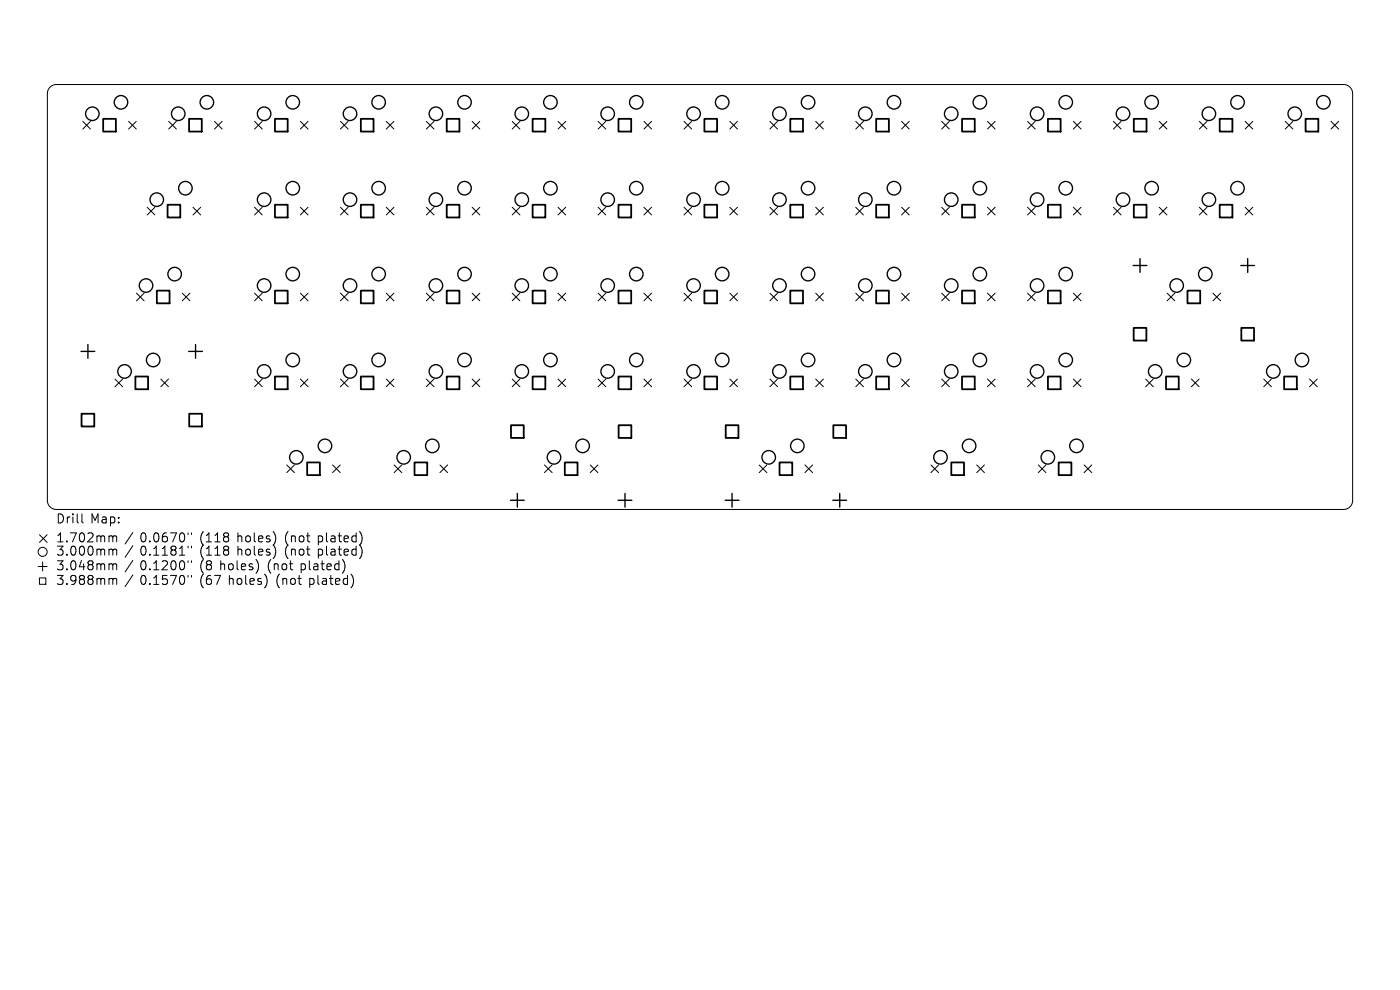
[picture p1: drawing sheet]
<svg xmlns="http://www.w3.org/2000/svg" width="297mm" height="210mm" viewBox="0 0 297 210" stroke-linecap="round" stroke-linejoin="round" font-family="sans-serif">
<defs><g id="words">
<g font-size="2.7">
<text x="11.9" y="111.4">Drill</text>
<text x="19.2" y="111.4">Map:</text>
<text x="11.9" y="115.4">1.702mm</text>
<text x="11.9" y="118.3">3.000mm</text>
<text x="29.7" y="115.4">0.0670&quot;</text>
<text x="29.7" y="118.3">0.1181&quot;</text>
<text x="42.4" y="115.4">(118</text>
<text x="42.4" y="118.3">(118</text>
<text x="50.4" y="115.4">holes)</text>
<text x="50.4" y="118.3">holes)</text>
<text x="60.6" y="115.4">(not</text>
<text x="60.6" y="118.3">(not</text>
<text x="67.7" y="115.4">plated)</text>
<text x="67.7" y="118.3">plated)</text>
<text x="11.9" y="121.4">3.048mm</text>
<text x="11.9" y="124.5">3.988mm</text>
<text x="29.7" y="121.4">0.1200&quot;</text>
<text x="29.7" y="124.5">0.1570&quot;</text>
<text x="42.4" y="121.4">(8</text>
<text x="42.4" y="124.5">(67</text>
<text x="46.8" y="121.4">holes)</text>
<text x="48.6" y="124.5">holes)</text>
<text x="56.9" y="121.4">(not</text>
<text x="58.8" y="124.5">(not</text>
<text x="64" y="121.4">plated)</text>
<text x="65.8" y="124.5">plated)</text>
</g>
</g></defs>
<g fill="none" stroke="#000" stroke-width=".21">
<path d="M10.7 18.4l.5-.3 .8-.2h273a1.91 1.91 0 0 1 2 1.9v86.4a1.91 1.91 0 0 1-2 1.9h-273a1.91 1.91 0 0 1-2-1.9v-86.4l.2-.8zM17.6 25.7l1.6 1.7M19.2 25.7l-1.6 1.7M27.3 25.7l1.6 1.7M28.9 25.7l-1.6 1.7M35.8 25.7l1.6 1.7M37.4 25.7l-1.6 1.7M45.5 25.7l1.6 1.7M47.1 25.7l-1.6 1.7M54 25.7l1.6 1.7M55.6 25.7l-1.6 1.7M63.7 25.7l1.6 1.7"/>
<path d="M65.3 25.7l-1.6 1.7M72.2 25.7l1.7 1.7M73.9 25.7l-1.7 1.7M81.9 25.7l1.7 1.7M83.6 25.7l-1.7 1.7M90.4 25.7l1.7 1.7M92.1 25.7l-1.7 1.7M100.2 25.7l1.6 1.7M101.8 25.7l-1.6 1.7M108.7 25.7l1.6 1.7M110.3 25.7l-1.6 1.7M118.4 25.7l1.6 1.7"/>
<path d="M120 25.7l-1.6 1.7M126.9 25.7l1.6 1.7M128.5 25.7l-1.6 1.7M136.6 25.7l1.6 1.7M138.2 25.7l-1.6 1.7M145.1 25.7l1.6 1.7M146.7 25.7l-1.6 1.7M154.8 25.7l1.7 1.7M156.5 25.7l-1.7 1.7M163.3 25.7l1.7 1.7M165 25.7l-1.7 1.7M173 25.7l1.7 1.7"/>
<path d="M174.7 25.7l-1.7 1.7M181.5 25.7l1.7 1.7M183.2 25.7l-1.7 1.7M191.3 25.7l1.6 1.7M192.9 25.7l-1.6 1.7M199.8 25.7l1.6 1.7M201.4 25.7l-1.6 1.7M209.5 25.7l1.6 1.7M211.1 25.7l-1.6 1.7M218 25.7l1.6 1.7M219.6 25.7l-1.6 1.7M227.7 25.7l1.6 1.7"/>
<path d="M229.3 25.7l-1.6 1.7M236.2 25.7l1.6 1.7M237.8 25.7l-1.6 1.7M245.9 25.7l1.7 1.7M247.6 25.7l-1.7 1.7M254.4 25.7l1.7 1.7M256.1 25.7l-1.7 1.7M264.1 25.7l1.7 1.7M265.8 25.7l-1.7 1.7M272.6 25.7l1.7 1.7M274.3 25.7l-1.7 1.7M282.4 25.7l1.6 1.7"/>
<path d="M284 25.7l-1.6 1.7M31.2 44l1.7 1.6M32.9 44l-1.7 1.6M40.9 44l1.7 1.6M42.6 44l-1.7 1.6M54 44l1.6 1.6M55.6 44l-1.6 1.6M63.7 44l1.6 1.6M65.3 44l-1.6 1.6M72.2 44l1.7 1.6M73.9 44l-1.7 1.6M81.9 44l1.7 1.6"/>
<path d="M83.6 44l-1.7 1.6M90.4 44l1.7 1.6M92.1 44l-1.7 1.6M100.2 44l1.6 1.6M101.8 44l-1.6 1.6M108.7 44l1.6 1.6M110.3 44l-1.6 1.6M118.4 44l1.6 1.6M120 44l-1.6 1.6M126.9 44l1.6 1.6M128.5 44l-1.6 1.6M136.6 44l1.6 1.6"/>
<path d="M138.2 44l-1.6 1.6M145.1 44l1.6 1.6M146.7 44l-1.6 1.6M154.8 44l1.7 1.6M156.5 44l-1.7 1.6M163.3 44l1.7 1.6M165 44l-1.7 1.6M173 44l1.7 1.6M174.7 44l-1.7 1.6M181.5 44l1.7 1.6M183.2 44l-1.7 1.6M191.3 44l1.6 1.6"/>
<path d="M192.9 44l-1.6 1.6M199.8 44l1.6 1.6M201.4 44l-1.6 1.6M209.5 44l1.6 1.6M211.1 44l-1.6 1.6M218 44l1.6 1.6M219.6 44l-1.6 1.6M227.7 44l1.6 1.6M229.3 44l-1.6 1.6M236.2 44l1.6 1.6M237.8 44l-1.6 1.6M245.9 44l1.7 1.6"/>
<path d="M247.6 44l-1.7 1.6M254.4 44l1.7 1.6M256.1 44l-1.7 1.6M264.1 44l1.7 1.6M265.8 44l-1.7 1.6M29 62.2l1.6 1.6M30.6 62.2l-1.6 1.6M38.7 62.2l1.6 1.6M40.3 62.2l-1.6 1.6M54 62.2l1.6 1.6M55.6 62.2l-1.6 1.6M63.7 62.2l1.6 1.6"/>
<path d="M65.3 62.2l-1.6 1.6M72.2 62.2l1.7 1.6M73.9 62.2l-1.7 1.6M81.9 62.2l1.7 1.6M83.6 62.2l-1.7 1.6M90.4 62.2l1.7 1.6M92.1 62.2l-1.7 1.6M100.2 62.2l1.6 1.6M101.8 62.2l-1.6 1.6M108.7 62.2l1.6 1.6M110.3 62.2l-1.6 1.6M118.4 62.2l1.6 1.6"/>
<path d="M120 62.2l-1.6 1.6M126.9 62.2l1.6 1.6M128.5 62.2l-1.6 1.6M136.6 62.2l1.6 1.6M138.2 62.2l-1.6 1.6M145.1 62.2l1.6 1.6M146.7 62.2l-1.6 1.6M154.8 62.2l1.7 1.6M156.5 62.2l-1.7 1.6M163.3 62.2l1.7 1.6M165 62.2l-1.7 1.6M173 62.2l1.7 1.6"/>
<path d="M174.7 62.2l-1.7 1.6M181.5 62.2l1.7 1.6M183.2 62.2l-1.7 1.6M191.3 62.2l1.6 1.6M192.9 62.2l-1.6 1.6M199.8 62.2l1.6 1.6M201.4 62.2l-1.6 1.6M209.5 62.2l1.6 1.6M211.1 62.2l-1.6 1.6M218 62.2l1.6 1.6M219.6 62.2l-1.6 1.6M227.7 62.2l1.6 1.6"/>
<path d="M229.3 62.2l-1.6 1.6M247.6 62.2l1.6 1.6M249.2 62.2l-1.6 1.6M257.3 62.2l1.6 1.6M258.9 62.2l-1.6 1.6M24.4 80.4l1.6 1.6M26 80.4l-1.6 1.6M34.1 80.4l1.6 1.6M35.7 80.4l-1.6 1.6M54 80.4l1.6 1.6M55.6 80.4l-1.6 1.6M60.8 98.6l1.7 1.7"/>
<path d="M62.5 98.6l-1.7 1.7M63.7 80.4l1.6 1.6M65.3 80.4l-1.6 1.6M70.6 98.6l1.6 1.7M72.2 98.6l-1.6 1.7M72.2 80.4l1.7 1.6M73.9 80.4l-1.7 1.6M81.9 80.4l1.7 1.6M83.6 80.4l-1.7 1.6M83.6 98.6l1.6 1.7M85.2 98.6l-1.6 1.7M90.4 80.4l1.7 1.6"/>
<path d="M92.1 80.4l-1.7 1.6M93.3 98.6l1.7 1.7M95 98.6l-1.7 1.7M100.2 80.4l1.6 1.6M101.8 80.4l-1.6 1.6M108.7 80.4l1.6 1.6M110.3 80.4l-1.6 1.6M115.5 98.6l1.6 1.7M117.1 98.6l-1.6 1.7M118.4 80.4l1.6 1.6M120 80.4l-1.6 1.6M125.2 98.6l1.6 1.7"/>
<path d="M126.8 98.6l-1.6 1.7M126.9 80.4l1.6 1.6M128.5 80.4l-1.6 1.6M136.6 80.4l1.6 1.6M138.2 80.4l-1.6 1.6M145.1 80.4l1.6 1.6M146.7 80.4l-1.6 1.6M154.8 80.4l1.7 1.6M156.5 80.4l-1.7 1.6M161 98.6l1.7 1.7M162.7 98.6l-1.7 1.7M163.3 80.4l1.7 1.6"/>
<path d="M165 80.4l-1.7 1.6M170.8 98.6l1.6 1.7M172.4 98.6l-1.6 1.7M173 80.4l1.7 1.6M174.7 80.4l-1.7 1.6M181.5 80.4l1.7 1.6M183.2 80.4l-1.7 1.6M191.3 80.4l1.6 1.6M192.9 80.4l-1.6 1.6M197.5 98.6l1.6 1.7M199.1 98.6l-1.6 1.7M199.8 80.4l1.6 1.6"/>
<path d="M201.4 80.4l-1.6 1.6M207.2 98.6l1.6 1.7M208.8 98.6l-1.6 1.7M209.5 80.4l1.6 1.6M211.1 80.4l-1.6 1.6M218 80.4l1.6 1.6M219.6 80.4l-1.6 1.6M220.3 98.6l1.6 1.7M221.9 98.6l-1.6 1.7M227.7 80.4l1.6 1.6M229.3 80.4l-1.6 1.6M230 98.6l1.6 1.7"/>
<path d="M231.6 98.6l-1.6 1.7M243 80.4l1.7 1.6M244.7 80.4l-1.7 1.6M252.8 80.4l1.6 1.6M254.4 80.4l-1.6 1.6M268.1 80.4l1.6 1.6M269.7 80.4l-1.6 1.6M277.8 80.4l1.6 1.6M279.4 80.4l-1.6 1.6M8.4 113.4l1.6 1.7M9 119.2v1.9M10 113.4l-1.6 1.7"/>
<path d="M17.4 109v1.7l.3 .2M23.7 113.7l.2 .2M23.7 116.5l.2 .3M23.7 119.6l.2 .3M23.9 113.9v1M23.9 116.8v1M23.9 119.9v1M23.9 113.9l.3-.2 .5 .1 .1 1.1M23.9 116.8l.3-.3 .5 .1 .1 1.2M23.9 119.9l.3-.3 .5 .1 .1 1.2M28.2 112.9l-1.7 2.5M28.2 115.8l-1.7 2.4"/>
<path d="M28.2 118.9l-1.7 2.4M39.9 113v.4M39.9 115.9v.3M39.9 119v.3M40.6 113v.4M40.6 115.9v.3M40.6 119v.3M54.8 119.5v1.3M58.4 113.6v1.3M58.4 116.4v1.3M73.1 119.5l.1 .8-.5 1.2M76.4 112.9a2.25 2.25 0 0 1 0 2.7"/>
<path d="M76.4 115.7a2.25 2.25 0 0 1 0 2.7M8.1 120.2h1.9M8.4 122.6h1.3v1.3h-1.3zM23.7 122.7l.2 .3M23.9 123v1M23.9 123l.3-.3 .5 .1 .1 1.2M28.2 122l-1.7 2.4M39.9 122.1v.3M40.6 122.1v.3M56.6 122.6v1.3M74.5 121.9a2.25 2.25 0 0 1 0 2.7"/>
<circle cx="9" cy="117.1" r=".96"/>
</g>
<g fill="none" stroke="#000" stroke-width=".29">
<path d="M240.4 56.3h2.9M241.9 54.9v2.9M263.2 56.3h2.9M264.7 54.9v2.9M17.2 74.5h2.9M18.6 73.1v2.9M40 74.5h2.9M41.5 73.1v2.9M108.3 106.1h2.9M109.8 104.7v2.9M131.1 106.1h2.9M132.6 104.7v2.9"/>
<path d="M153.8 106.1h3M155.3 104.7v2.9M176.7 106.1h2.9M178.1 104.7v2.9"/>
<circle cx="19.6" cy="24.1" r="1.43"/>
<circle cx="25.7" cy="21.7" r="1.43"/>
<circle cx="37.8" cy="24.1" r="1.43"/>
<circle cx="39.3" cy="39.9" r="1.43"/>
<circle cx="43.9" cy="21.7" r="1.43"/>
<circle cx="56" cy="24.1" r="1.43"/>
<circle cx="62.1" cy="39.9" r="1.43"/>
<circle cx="62.1" cy="21.7" r="1.43"/>
<circle cx="74.3" cy="24.1" r="1.43"/>
<circle cx="80.3" cy="39.9" r="1.43"/>
<circle cx="80.3" cy="21.7" r="1.43"/>
<circle cx="92.5" cy="24.1" r="1.43"/>
<circle cx="98.5" cy="39.9" r="1.43"/>
<circle cx="98.5" cy="21.7" r="1.43"/>
<circle cx="110.7" cy="24.1" r="1.43"/>
<circle cx="116.8" cy="39.9" r="1.43"/>
<circle cx="116.8" cy="21.7" r="1.43"/>
<circle cx="128.9" cy="24.1" r="1.43"/>
<circle cx="135" cy="39.9" r="1.43"/>
<circle cx="135" cy="21.7" r="1.43"/>
<circle cx="147.1" cy="24.1" r="1.43"/>
<circle cx="153.2" cy="39.9" r="1.43"/>
<circle cx="153.2" cy="21.7" r="1.43"/>
<circle cx="165.4" cy="24.1" r="1.43"/>
<circle cx="171.4" cy="39.9" r="1.43"/>
<circle cx="171.4" cy="21.7" r="1.43"/>
<circle cx="183.6" cy="24.1" r="1.43"/>
<circle cx="189.6" cy="39.9" r="1.43"/>
<circle cx="189.6" cy="21.7" r="1.43"/>
<circle cx="201.8" cy="24.1" r="1.43"/>
<circle cx="207.9" cy="39.9" r="1.43"/>
<circle cx="207.9" cy="21.7" r="1.43"/>
<circle cx="220" cy="24.1" r="1.43"/>
<circle cx="226.1" cy="39.9" r="1.43"/>
<circle cx="226.1" cy="21.7" r="1.43"/>
<circle cx="238.2" cy="24.1" r="1.43"/>
<circle cx="244.3" cy="39.9" r="1.43"/>
<circle cx="244.3" cy="21.7" r="1.43"/>
<circle cx="256.5" cy="24.1" r="1.43"/>
<circle cx="262.5" cy="39.9" r="1.43"/>
<circle cx="262.5" cy="21.7" r="1.43"/>
<circle cx="274.7" cy="24.1" r="1.43"/>
<circle cx="280.8" cy="21.7" r="1.43"/>
<circle cx="33.3" cy="42.4" r="1.43"/>
<circle cx="37.1" cy="58.1" r="1.43"/>
<circle cx="56" cy="42.4" r="1.43"/>
<circle cx="62.1" cy="58.1" r="1.43"/>
<circle cx="74.3" cy="42.4" r="1.43"/>
<circle cx="80.3" cy="58.1" r="1.43"/>
<circle cx="92.5" cy="42.4" r="1.43"/>
<circle cx="98.5" cy="58.1" r="1.43"/>
<circle cx="110.7" cy="42.4" r="1.43"/>
<circle cx="116.8" cy="58.1" r="1.43"/>
<circle cx="128.9" cy="42.4" r="1.43"/>
<circle cx="135" cy="58.1" r="1.43"/>
<circle cx="147.1" cy="42.4" r="1.43"/>
<circle cx="153.2" cy="58.1" r="1.43"/>
<circle cx="165.4" cy="42.4" r="1.43"/>
<circle cx="171.4" cy="58.1" r="1.43"/>
<circle cx="183.6" cy="42.4" r="1.43"/>
<circle cx="189.6" cy="58.1" r="1.43"/>
<circle cx="201.8" cy="42.4" r="1.43"/>
<circle cx="207.9" cy="58.1" r="1.43"/>
<circle cx="220" cy="42.4" r="1.43"/>
<circle cx="226.1" cy="58.1" r="1.43"/>
<circle cx="238.2" cy="42.4" r="1.43"/>
<circle cx="255.7" cy="58.1" r="1.43"/>
<circle cx="256.5" cy="42.4" r="1.43"/>
<circle cx="26.4" cy="78.8" r="1.43"/>
<circle cx="31" cy="60.6" r="1.43"/>
<circle cx="32.5" cy="76.4" r="1.43"/>
<circle cx="56" cy="60.6" r="1.43"/>
<circle cx="56" cy="78.8" r="1.43"/>
<circle cx="62.1" cy="76.4" r="1.43"/>
<circle cx="74.3" cy="60.6" r="1.43"/>
<circle cx="74.3" cy="78.8" r="1.43"/>
<circle cx="80.3" cy="76.4" r="1.43"/>
<circle cx="92.5" cy="60.6" r="1.43"/>
<circle cx="92.5" cy="78.8" r="1.43"/>
<circle cx="98.5" cy="76.4" r="1.43"/>
<circle cx="110.7" cy="60.6" r="1.43"/>
<circle cx="110.7" cy="78.8" r="1.43"/>
<circle cx="116.8" cy="76.4" r="1.43"/>
<circle cx="128.9" cy="60.6" r="1.43"/>
<circle cx="128.9" cy="78.8" r="1.43"/>
<circle cx="135" cy="76.4" r="1.43"/>
<circle cx="147.1" cy="60.6" r="1.43"/>
<circle cx="147.1" cy="78.8" r="1.43"/>
<circle cx="153.2" cy="76.4" r="1.43"/>
<circle cx="165.4" cy="60.6" r="1.43"/>
<circle cx="165.4" cy="78.8" r="1.43"/>
<circle cx="171.4" cy="76.4" r="1.43"/>
<circle cx="183.6" cy="60.6" r="1.43"/>
<circle cx="183.6" cy="78.8" r="1.43"/>
<circle cx="189.6" cy="76.4" r="1.43"/>
<circle cx="201.8" cy="60.6" r="1.43"/>
<circle cx="201.8" cy="78.8" r="1.43"/>
<circle cx="207.9" cy="76.4" r="1.43"/>
<circle cx="220" cy="60.6" r="1.43"/>
<circle cx="220" cy="78.8" r="1.43"/>
<circle cx="226.1" cy="76.4" r="1.43"/>
<circle cx="245.1" cy="78.8" r="1.43"/>
<circle cx="249.6" cy="60.6" r="1.43"/>
<circle cx="251.1" cy="76.4" r="1.43"/>
<circle cx="270.1" cy="78.8" r="1.43"/>
<circle cx="276.2" cy="76.4" r="1.43"/>
<circle cx="62.9" cy="97" r="1.43"/>
<circle cx="68.9" cy="94.6" r="1.43"/>
<circle cx="85.6" cy="97" r="1.43"/>
<circle cx="91.7" cy="94.6" r="1.43"/>
<circle cx="117.5" cy="97" r="1.43"/>
<circle cx="123.6" cy="94.6" r="1.43"/>
<circle cx="163.1" cy="97" r="1.43"/>
<circle cx="169.2" cy="94.6" r="1.43"/>
<circle cx="199.5" cy="97" r="1.43"/>
<circle cx="205.6" cy="94.6" r="1.43"/>
<circle cx="222.3" cy="97" r="1.43"/>
<circle cx="228.4" cy="94.6" r="1.43"/>
</g>
<g fill="none" stroke="#000" stroke-width=".38">
<path d="M21.9 25.2h2.7v2.7h-2.7zM40.1 25.2h2.7v2.7h-2.7zM58.3 25.2h2.7v2.7h-2.7zM76.5 25.2h2.7v2.7h-2.7zM94.8 25.2h2.7v2.7h-2.7zM113 25.2h2.7v2.7h-2.7zM131.2 25.2h2.7v2.7h-2.7zM149.4 25.2h2.7v2.7h-2.7zM167.7 25.2h2.6v2.7h-2.6zM185.9 25.2h2.7v2.7h-2.7zM204.1 25.2h2.7v2.7h-2.7zM222.3 25.2h2.7v2.7h-2.7z"/>
<path d="M240.5 25.2h2.7v2.7h-2.7zM258.8 25.2h2.6v2.7h-2.6zM277 25.2h2.7v2.7h-2.7zM35.6 43.4h2.6v2.7h-2.6zM58.3 43.4h2.7v2.7h-2.7zM76.5 43.4h2.7v2.7h-2.7zM94.8 43.4h2.7v2.7h-2.7zM113 43.4h2.7v2.7h-2.7zM131.2 43.4h2.7v2.7h-2.7zM149.4 43.4h2.7v2.7h-2.7zM167.7 43.4h2.6v2.7h-2.6zM185.9 43.4h2.7v2.7h-2.7z"/>
<path d="M204.1 43.4h2.7v2.7h-2.7zM222.3 43.4h2.7v2.7h-2.7zM240.5 43.4h2.7v2.7h-2.7zM258.8 43.4h2.6v2.7h-2.6zM28.7 79.9h2.7v2.7h-2.7zM33.3 61.7h2.7v2.7h-2.7zM58.3 61.7h2.7v2.7h-2.7zM58.3 79.9h2.7v2.7h-2.7zM76.5 61.7h2.7v2.7h-2.7zM76.5 79.9h2.7v2.7h-2.7zM94.8 61.7h2.7v2.7h-2.7zM94.8 79.9h2.7v2.7h-2.7z"/>
<path d="M113 61.7h2.7v2.7h-2.7zM113 79.9h2.7v2.7h-2.7zM131.2 61.7h2.7v2.7h-2.7zM131.2 79.9h2.7v2.7h-2.7zM149.4 61.7h2.7v2.7h-2.7zM149.4 79.9h2.7v2.7h-2.7zM167.7 61.7h2.6v2.7h-2.6zM167.7 79.9h2.6v2.7h-2.6zM185.9 61.7h2.7v2.7h-2.7zM185.9 79.9h2.7v2.7h-2.7zM204.1 61.7h2.7v2.7h-2.7zM204.1 79.9h2.7v2.7h-2.7z"/>
<path d="M222.3 61.7h2.7v2.7h-2.7zM222.3 79.9h2.7v2.7h-2.7zM240.5 69.5h2.7v2.7h-2.7zM247.4 79.9h2.7v2.7h-2.7zM251.9 61.7h2.7v2.7h-2.7zM263.3 69.5h2.7v2.7h-2.7zM272.4 79.9h2.7v2.7h-2.7zM17.3 87.8h2.7v2.7h-2.7zM40.1 87.8h2.7v2.7h-2.7zM65.2 98.1h2.7v2.7h-2.7zM87.9 98.1h2.7v2.7h-2.7zM108.4 90.2h2.7v2.7h-2.7z"/>
<path d="M119.8 98.1h2.7v2.7h-2.7zM131.2 90.2h2.7v2.7h-2.7zM154 90.2h2.7v2.7h-2.7zM165.4 98.1h2.7v2.7h-2.7zM176.8 90.2h2.7v2.7h-2.7zM201.8 98.1h2.7v2.7h-2.7zM224.6 98.1h2.7v2.7h-2.7z"/>
</g>
<use href="#words"/>
</svg>
